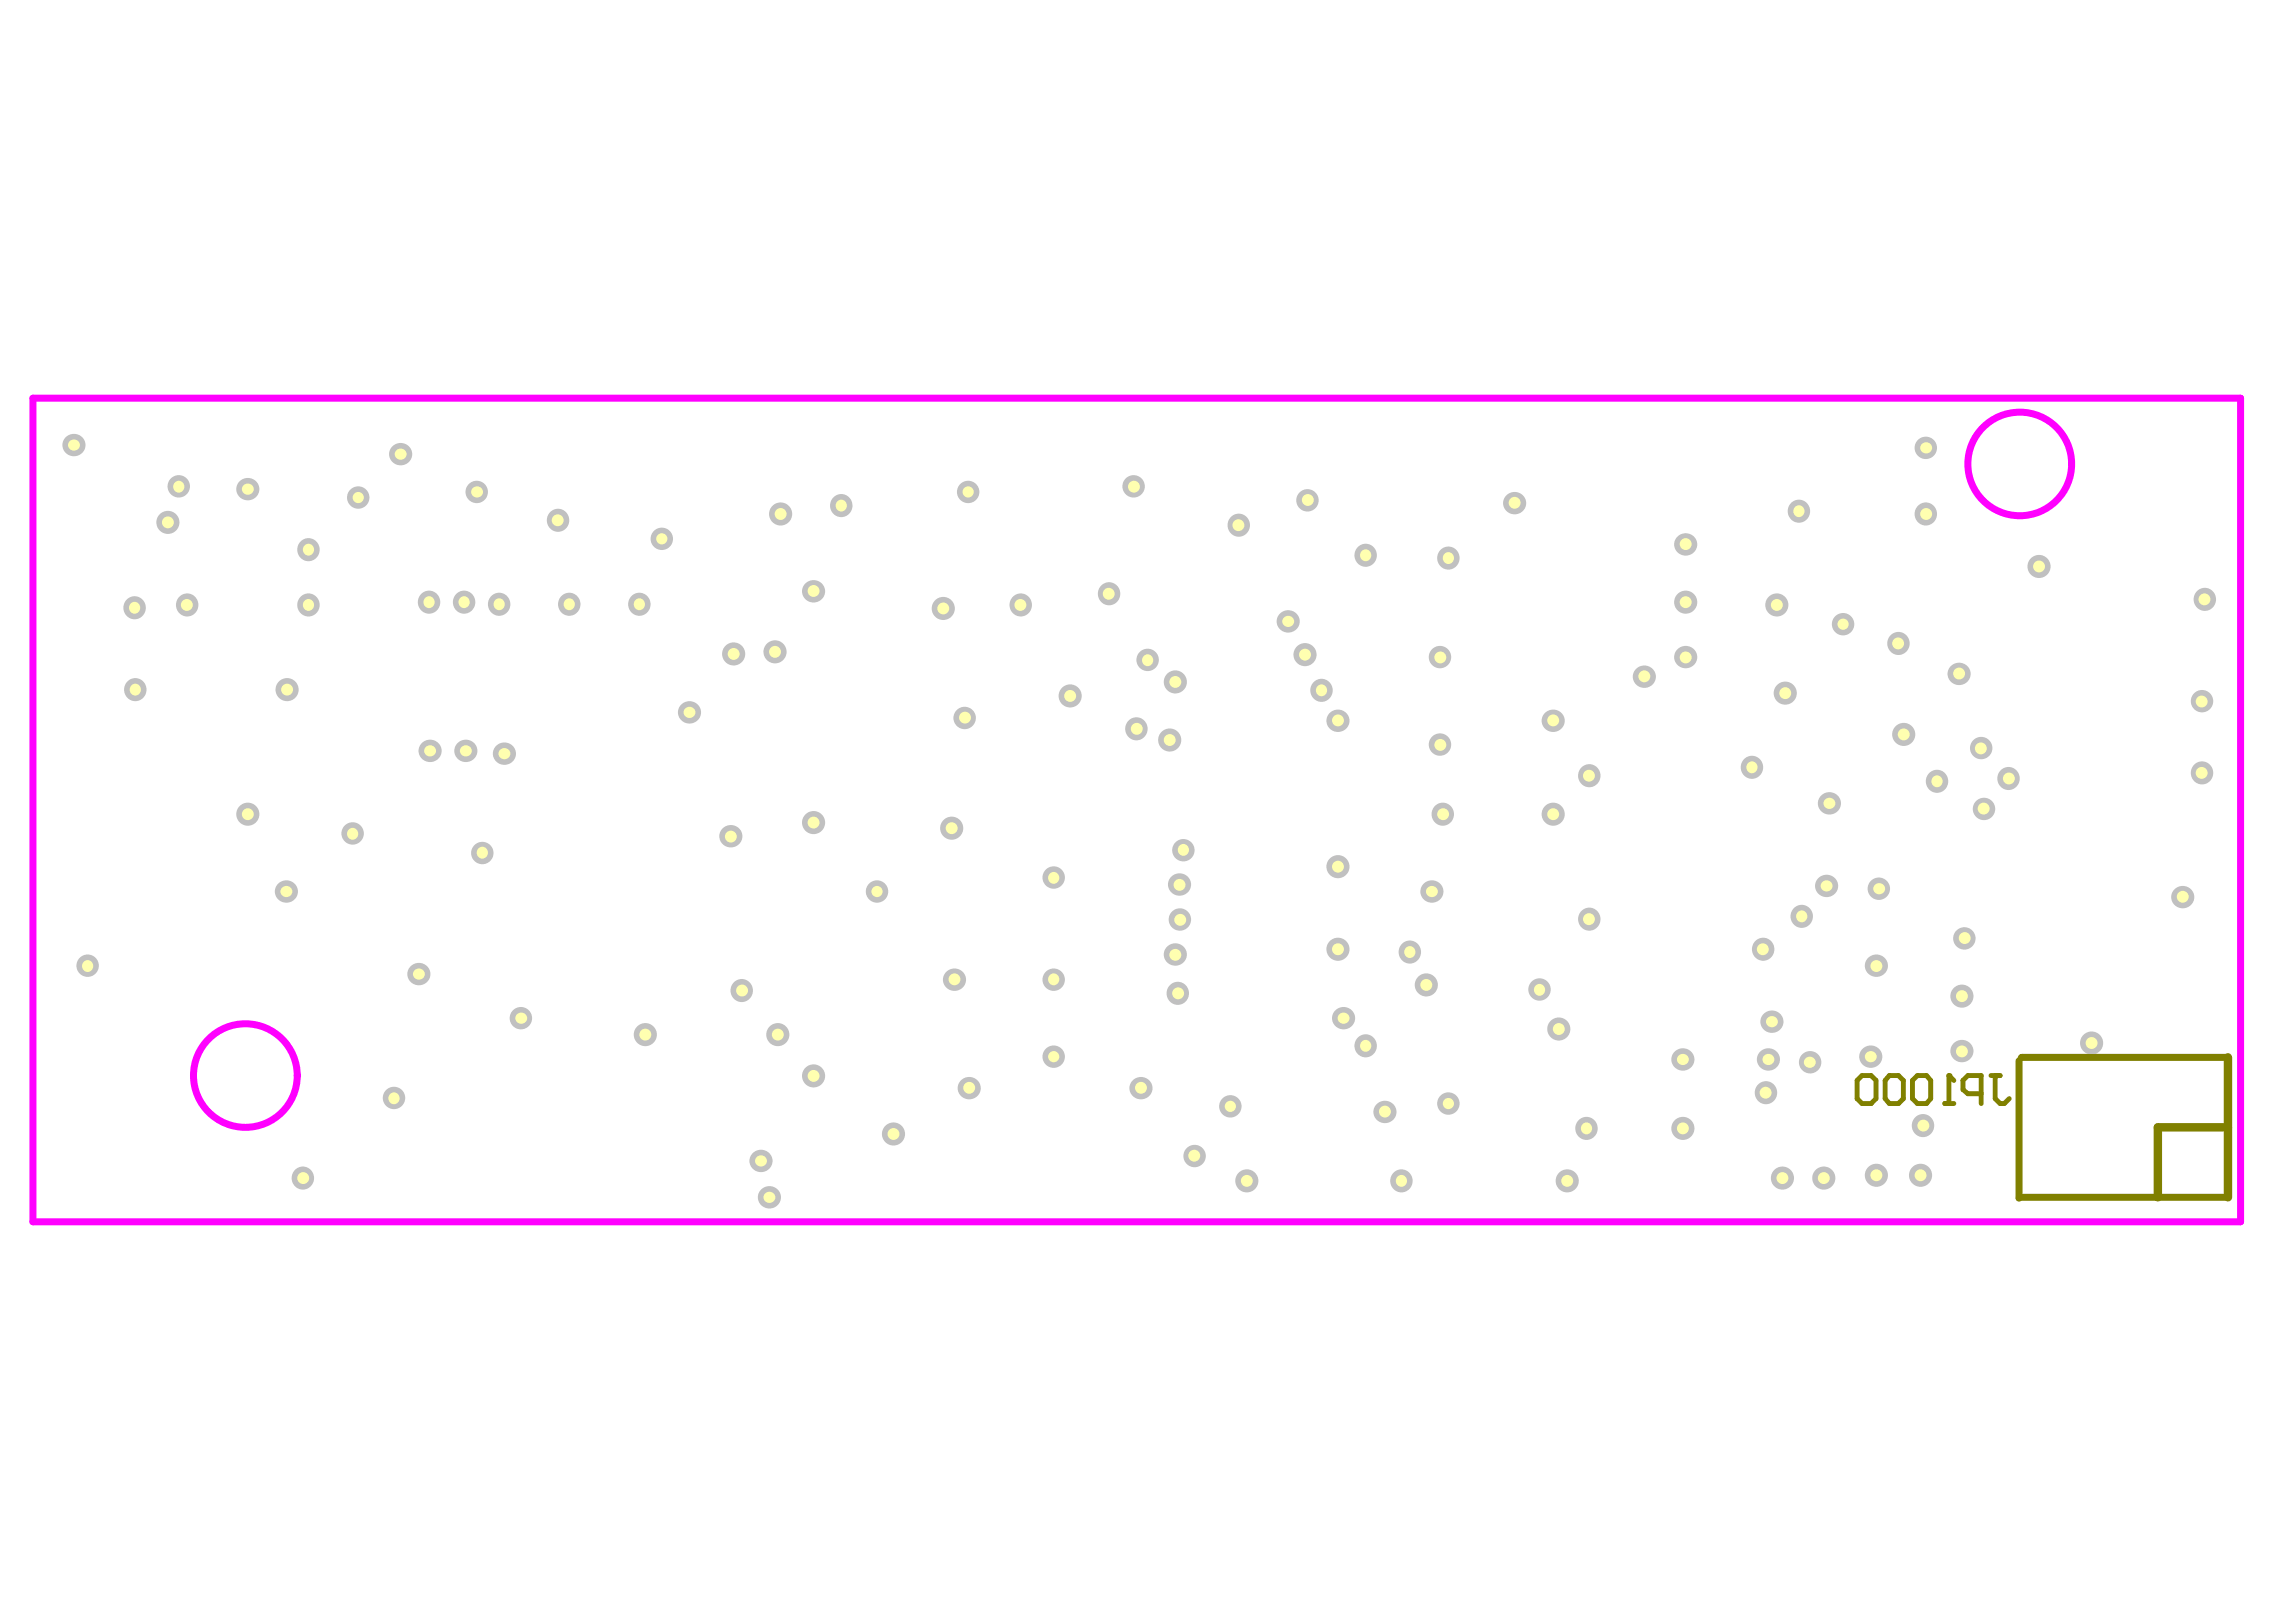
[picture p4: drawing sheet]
<svg xmlns="http://www.w3.org/2000/svg" width="840mm" height="594mm" viewBox="0 0 840 594" stroke-linecap="round" stroke-linejoin="round" font-family="sans-serif">
<circle cx="641.4" cy="280.9" r="4.2" fill="#c0c0c0"/>
<circle cx="641.4" cy="280.9" r="2.12" fill="#ffffb0"/>
<circle cx="662.8" cy="388.8" r="4.1" fill="#c0c0c0"/>
<circle cx="662.7" cy="388.8" r="2.12" fill="#ffffb0"/>
<circle cx="746.6" cy="207.3" r="4.2" fill="#c0c0c0"/>
<circle cx="746.6" cy="207.3" r="2.18" fill="#ffffb0"/>
<circle cx="717.4" cy="246.7" r="4.2" fill="#c0c0c0"/>
<circle cx="717.4" cy="246.5" r="2.18" fill="#ffffb0"/>
<circle cx="695.1" cy="235.5" r="4.2" fill="#c0c0c0"/>
<circle cx="695" cy="235.5" r="2.18" fill="#ffffb0"/>
<circle cx="725.4" cy="273.8" r="4.1" fill="#c0c0c0"/>
<circle cx="725.3" cy="273.9" r="2.18" fill="#ffffb0"/>
<circle cx="799.3" cy="328.4" r="4.2" fill="#c0c0c0"/>
<circle cx="799.2" cy="328.2" r="2.18" fill="#ffffb0"/>
<circle cx="765.9" cy="381.8" r="4.2" fill="#c0c0c0"/>
<circle cx="765.9" cy="381.8" r="2.18" fill="#ffffb0"/>
<circle cx="718.4" cy="364.6" r="4.2" fill="#c0c0c0"/>
<circle cx="718.4" cy="364.6" r="2.18" fill="#ffffb0"/>
<circle cx="719.3" cy="343.5" r="4.1" fill="#c0c0c0"/>
<circle cx="719.4" cy="343.4" r="2.18" fill="#ffffb0"/>
<circle cx="687.1" cy="353.5" r="4.2" fill="#c0c0c0"/>
<circle cx="687.1" cy="353.6" r="2.18" fill="#ffffb0"/>
<circle cx="659.7" cy="335.4" r="4.2" fill="#c0c0c0"/>
<circle cx="659.7" cy="335.4" r="2.12" fill="#ffffb0"/>
<circle cx="705.1" cy="188.1" r="4.2" fill="#c0c0c0"/>
<circle cx="705.3" cy="188.1" r="2.18" fill="#ffffb0"/>
<circle cx="674.9" cy="228.5" r="4.1" fill="#c0c0c0"/>
<circle cx="674.9" cy="228.5" r="2.05" fill="#ffffb0"/>
<circle cx="653.7" cy="253.7" r="4.2" fill="#c0c0c0"/>
<circle cx="653.7" cy="253.7" r="2.18" fill="#ffffb0"/>
<circle cx="726.5" cy="296.1" r="4.1" fill="#c0c0c0"/>
<circle cx="726.3" cy="296" r="2.18" fill="#ffffb0"/>
<circle cx="697.1" cy="268.8" r="4.2" fill="#c0c0c0"/>
<circle cx="697.1" cy="268.8" r="2.18" fill="#ffffb0"/>
<circle cx="430.4" cy="249.6" r="4.2" fill="#c0c0c0"/>
<circle cx="430.4" cy="249.6" r="2.18" fill="#ffffb0"/>
<circle cx="420.2" cy="241.5" r="4.1" fill="#c0c0c0"/>
<circle cx="420.2" cy="241.7" r="2.12" fill="#ffffb0"/>
<circle cx="688" cy="325.3" r="4.1" fill="#c0c0c0"/>
<circle cx="688.2" cy="325.3" r="2.12" fill="#ffffb0"/>
<circle cx="669.9" cy="294.1" r="4.2" fill="#c0c0c0"/>
<circle cx="669.9" cy="294.1" r="2.12" fill="#ffffb0"/>
<circle cx="735.4" cy="285" r="4.2" fill="#c0c0c0"/>
<circle cx="735.6" cy="285" r="2.18" fill="#ffffb0"/>
<circle cx="709.2" cy="286" r="4.2" fill="#c0c0c0"/>
<circle cx="709.2" cy="286" r="2.12" fill="#ffffb0"/>
<circle cx="647.6" cy="387.8" r="4.2" fill="#c0c0c0"/>
<circle cx="647.6" cy="387.8" r="2.12" fill="#ffffb0"/>
<circle cx="616.3" cy="387.8" r="4.2" fill="#c0c0c0"/>
<circle cx="616.3" cy="387.8" r="2.12" fill="#ffffb0"/>
<circle cx="687.1" cy="430.2" r="4.2" fill="#c0c0c0"/>
<circle cx="687.1" cy="430.2" r="2.18" fill="#ffffb0"/>
<circle cx="432" cy="323.8" r="4.2" fill="#c0c0c0"/>
<circle cx="431.9" cy="323.9" r="2.18" fill="#ffffb0"/>
<circle cx="432" cy="336.6" r="4.1" fill="#c0c0c0"/>
<circle cx="432.2" cy="336.7" r="2.18" fill="#ffffb0"/>
<circle cx="430.4" cy="349.4" r="4.2" fill="#c0c0c0"/>
<circle cx="430.4" cy="349.5" r="2.18" fill="#ffffb0"/>
<circle cx="157.6" cy="274.8" r="4.2" fill="#c0c0c0"/>
<circle cx="157.5" cy="274.8" r="2.12" fill="#ffffb0"/>
<circle cx="170.6" cy="274.8" r="4.2" fill="#c0c0c0"/>
<circle cx="170.6" cy="274.8" r="2.12" fill="#ffffb0"/>
<circle cx="184.8" cy="275.9" r="4.2" fill="#c0c0c0"/>
<circle cx="184.8" cy="275.9" r="2.12" fill="#ffffb0"/>
<circle cx="391.9" cy="254.7" r="4.2" fill="#c0c0c0"/>
<circle cx="391.9" cy="254.7" r="2.18" fill="#ffffb0"/>
<circle cx="433.3" cy="311.2" r="4.1" fill="#c0c0c0"/>
<circle cx="433.2" cy="311.1" r="2.12" fill="#ffffb0"/>
<circle cx="471.8" cy="227.5" r="4.2" fill="#c0c0c0"/>
<circle cx="471.8" cy="227.5" r="2.12" fill="#ffffb0"/>
<circle cx="477.9" cy="239.6" r="4.2" fill="#c0c0c0"/>
<circle cx="477.9" cy="239.6" r="2.18" fill="#ffffb0"/>
<circle cx="483.8" cy="252.7" r="4.2" fill="#c0c0c0"/>
<circle cx="483.8" cy="252.7" r="2.12" fill="#ffffb0"/>
<circle cx="500" cy="382.8" r="4.2" fill="#c0c0c0"/>
<circle cx="500" cy="382.8" r="2.12" fill="#ffffb0"/>
<circle cx="437.4" cy="423.2" r="4.1" fill="#c0c0c0"/>
<circle cx="437.3" cy="423" r="2.18" fill="#ffffb0"/>
<circle cx="563.7" cy="362.2" r="4.1" fill="#c0c0c0"/>
<circle cx="563.7" cy="362.3" r="2.12" fill="#ffffb0"/>
<circle cx="616.2" cy="413" r="4.2" fill="#c0c0c0"/>
<circle cx="616.2" cy="413" r="2.18" fill="#ffffb0"/>
<circle cx="685.1" cy="386.8" r="4.2" fill="#c0c0c0"/>
<circle cx="685.1" cy="386.8" r="2.12" fill="#ffffb0"/>
<circle cx="648.9" cy="374" r="4.2" fill="#c0c0c0"/>
<circle cx="648.9" cy="374" r="2.12" fill="#ffffb0"/>
<circle cx="527.3" cy="272.5" r="4.1" fill="#c0c0c0"/>
<circle cx="527.4" cy="272.7" r="2.18" fill="#ffffb0"/>
<circle cx="283.8" cy="238.6" r="4.2" fill="#c0c0c0"/>
<circle cx="283.8" cy="238.6" r="2.18" fill="#ffffb0"/>
<circle cx="530.3" cy="204.3" r="4.2" fill="#c0c0c0"/>
<circle cx="530.3" cy="204.3" r="2.12" fill="#ffffb0"/>
<circle cx="568.8" cy="263.8" r="4.2" fill="#c0c0c0"/>
<circle cx="568.7" cy="263.7" r="2.18" fill="#ffffb0"/>
<circle cx="568.7" cy="298" r="4.2" fill="#c0c0c0"/>
<circle cx="568.7" cy="298" r="2.18" fill="#ffffb0"/>
<circle cx="581.9" cy="283.9" r="4.2" fill="#c0c0c0"/>
<circle cx="581.8" cy="283.9" r="2.18" fill="#ffffb0"/>
<circle cx="617.3" cy="240.5" r="4.2" fill="#c0c0c0"/>
<circle cx="617.2" cy="240.6" r="2.18" fill="#ffffb0"/>
<circle cx="617.2" cy="220.4" r="4.2" fill="#c0c0c0"/>
<circle cx="617.2" cy="220.4" r="2.18" fill="#ffffb0"/>
<circle cx="705.2" cy="163.9" r="4.1" fill="#c0c0c0"/>
<circle cx="705.4" cy="163.9" r="2.12" fill="#ffffb0"/>
<circle cx="658.6" cy="187.1" r="4.2" fill="#c0c0c0"/>
<circle cx="658.6" cy="187.1" r="2.12" fill="#ffffb0"/>
<circle cx="650.6" cy="221.4" r="4.2" fill="#c0c0c0"/>
<circle cx="650.6" cy="221.4" r="2.18" fill="#ffffb0"/>
<circle cx="617.3" cy="199.3" r="4.2" fill="#c0c0c0"/>
<circle cx="617.2" cy="199.2" r="2.18" fill="#ffffb0"/>
<circle cx="528.2" cy="298" r="4.2" fill="#c0c0c0"/>
<circle cx="528.4" cy="298" r="2.18" fill="#ffffb0"/>
<circle cx="527.3" cy="240.5" r="4.1" fill="#c0c0c0"/>
<circle cx="527.4" cy="240.6" r="2.18" fill="#ffffb0"/>
<circle cx="554.7" cy="184.2" r="4.2" fill="#c0c0c0"/>
<circle cx="554.6" cy="184" r="2.18" fill="#ffffb0"/>
<circle cx="668.9" cy="324.3" r="4.2" fill="#c0c0c0"/>
<circle cx="668.9" cy="324.3" r="2.12" fill="#ffffb0"/>
<circle cx="524.4" cy="326.3" r="4.2" fill="#c0c0c0"/>
<circle cx="524.4" cy="326.3" r="2.12" fill="#ffffb0"/>
<circle cx="278.7" cy="424.9" r="4.2" fill="#c0c0c0"/>
<circle cx="278.7" cy="424.9" r="2.12" fill="#ffffb0"/>
<circle cx="284.8" cy="378.7" r="4.2" fill="#c0c0c0"/>
<circle cx="284.8" cy="378.7" r="2.18" fill="#ffffb0"/>
<circle cx="581.9" cy="336.4" r="4.2" fill="#c0c0c0"/>
<circle cx="581.8" cy="336.4" r="2.18" fill="#ffffb0"/>
<circle cx="428.3" cy="270.9" r="4.2" fill="#c0c0c0"/>
<circle cx="428.3" cy="270.9" r="2.18" fill="#ffffb0"/>
<circle cx="417.8" cy="398.3" r="4.2" fill="#c0c0c0"/>
<circle cx="417.8" cy="398.2" r="2.18" fill="#ffffb0"/>
<circle cx="355" cy="398.3" r="4.2" fill="#c0c0c0"/>
<circle cx="354.9" cy="398.2" r="2.18" fill="#ffffb0"/>
<circle cx="353.2" cy="262.8" r="4.1" fill="#c0c0c0"/>
<circle cx="353.4" cy="262.7" r="2.18" fill="#ffffb0"/>
<circle cx="345.4" cy="222.7" r="4.2" fill="#c0c0c0"/>
<circle cx="345.4" cy="222.7" r="2.18" fill="#ffffb0"/>
<circle cx="268.6" cy="239.4" r="4.2" fill="#c0c0c0"/>
<circle cx="268.6" cy="239.4" r="2.18" fill="#ffffb0"/>
<circle cx="234.1" cy="221.2" r="4.2" fill="#c0c0c0"/>
<circle cx="234" cy="221.2" r="2.12" fill="#ffffb0"/>
<circle cx="208.4" cy="221.2" r="4.2" fill="#c0c0c0"/>
<circle cx="208.4" cy="221.2" r="2.12" fill="#ffffb0"/>
<circle cx="204.3" cy="190.4" r="4.2" fill="#c0c0c0"/>
<circle cx="204.2" cy="190.4" r="2.18" fill="#ffffb0"/>
<circle cx="182.7" cy="221.2" r="4.2" fill="#c0c0c0"/>
<circle cx="182.7" cy="221.2" r="2.12" fill="#ffffb0"/>
<circle cx="157" cy="220.4" r="4.2" fill="#c0c0c0"/>
<circle cx="157" cy="220.4" r="2.12" fill="#ffffb0"/>
<circle cx="169.9" cy="220.4" r="4.2" fill="#c0c0c0"/>
<circle cx="169.9" cy="220.4" r="2.12" fill="#ffffb0"/>
<circle cx="146.8" cy="166.2" r="4.2" fill="#c0c0c0"/>
<circle cx="146.8" cy="166.2" r="2.12" fill="#ffffb0"/>
<circle cx="49.5" cy="252.4" r="4.2" fill="#c0c0c0"/>
<circle cx="49.5" cy="252.4" r="2.12" fill="#ffffb0"/>
<circle cx="105.1" cy="252.4" r="4.2" fill="#c0c0c0"/>
<circle cx="105.1" cy="252.4" r="2.18" fill="#ffffb0"/>
<circle cx="602.2" cy="247.7" r="4.2" fill="#c0c0c0"/>
<circle cx="602.1" cy="247.6" r="2.18" fill="#ffffb0"/>
<circle cx="104.9" cy="326.3" r="4.2" fill="#c0c0c0"/>
<circle cx="104.9" cy="326.3" r="2.12" fill="#ffffb0"/>
<circle cx="90.7" cy="298" r="4.2" fill="#c0c0c0"/>
<circle cx="90.7" cy="298" r="2.18" fill="#ffffb0"/>
<circle cx="522.3" cy="360.5" r="4.2" fill="#c0c0c0"/>
<circle cx="522.3" cy="360.5" r="2.18" fill="#ffffb0"/>
<circle cx="516.2" cy="348.5" r="4.2" fill="#c0c0c0"/>
<circle cx="516.2" cy="348.5" r="2.12" fill="#ffffb0"/>
<circle cx="507.2" cy="407" r="4.2" fill="#c0c0c0"/>
<circle cx="507.1" cy="406.9" r="2.18" fill="#ffffb0"/>
<circle cx="530.3" cy="403.9" r="4.1" fill="#c0c0c0"/>
<circle cx="530.3" cy="403.9" r="2.05" fill="#ffffb0"/>
<circle cx="570.8" cy="376.7" r="4.2" fill="#c0c0c0"/>
<circle cx="570.8" cy="376.7" r="2.18" fill="#ffffb0"/>
<circle cx="129.1" cy="305.1" r="4.1" fill="#c0c0c0"/>
<circle cx="129.1" cy="305.2" r="2.12" fill="#ffffb0"/>
<circle cx="580.9" cy="413" r="4.2" fill="#c0c0c0"/>
<circle cx="580.9" cy="413" r="2.12" fill="#ffffb0"/>
<circle cx="513.1" cy="432.2" r="4.2" fill="#c0c0c0"/>
<circle cx="513.1" cy="432.2" r="2.12" fill="#ffffb0"/>
<circle cx="573.9" cy="432.2" r="4.2" fill="#c0c0c0"/>
<circle cx="573.9" cy="432.2" r="2.18" fill="#ffffb0"/>
<circle cx="704.1" cy="412" r="4.2" fill="#c0c0c0"/>
<circle cx="704.3" cy="412" r="2.18" fill="#ffffb0"/>
<circle cx="703.2" cy="430.2" r="4.2" fill="#c0c0c0"/>
<circle cx="703.2" cy="430.2" r="2.18" fill="#ffffb0"/>
<circle cx="667.8" cy="431.2" r="4.2" fill="#c0c0c0"/>
<circle cx="667.8" cy="431.2" r="2.18" fill="#ffffb0"/>
<circle cx="652.7" cy="431.2" r="4.2" fill="#c0c0c0"/>
<circle cx="652.7" cy="431.2" r="2.18" fill="#ffffb0"/>
<circle cx="646.6" cy="400" r="4.2" fill="#c0c0c0"/>
<circle cx="646.5" cy="400" r="2.18" fill="#ffffb0"/>
<circle cx="456.5" cy="432.2" r="4.2" fill="#c0c0c0"/>
<circle cx="456.5" cy="432.2" r="2.18" fill="#ffffb0"/>
<circle cx="492" cy="372.7" r="4.2" fill="#c0c0c0"/>
<circle cx="492" cy="372.7" r="2.12" fill="#ffffb0"/>
<circle cx="431.2" cy="363.6" r="4.2" fill="#c0c0c0"/>
<circle cx="431.4" cy="363.6" r="2.18" fill="#ffffb0"/>
<circle cx="450.5" cy="405" r="4.1" fill="#c0c0c0"/>
<circle cx="450.5" cy="405" r="2.05" fill="#ffffb0"/>
<circle cx="453.5" cy="192.2" r="4.2" fill="#c0c0c0"/>
<circle cx="453.5" cy="192.2" r="2.18" fill="#ffffb0"/>
<circle cx="500" cy="203.3" r="4.2" fill="#c0c0c0"/>
<circle cx="500" cy="203.3" r="2.12" fill="#ffffb0"/>
<circle cx="478.8" cy="183.1" r="4.1" fill="#c0c0c0"/>
<circle cx="478.9" cy="183" r="2.18" fill="#ffffb0"/>
<circle cx="415.1" cy="178" r="4.1" fill="#c0c0c0"/>
<circle cx="415.2" cy="178.1" r="2.18" fill="#ffffb0"/>
<circle cx="373.7" cy="221.4" r="4.2" fill="#c0c0c0"/>
<circle cx="373.6" cy="221.4" r="2.18" fill="#ffffb0"/>
<circle cx="308" cy="185.1" r="4.2" fill="#c0c0c0"/>
<circle cx="308" cy="185.1" r="2.12" fill="#ffffb0"/>
<circle cx="354.5" cy="180.1" r="4.1" fill="#c0c0c0"/>
<circle cx="354.5" cy="180.1" r="2.05" fill="#ffffb0"/>
<circle cx="406" cy="217.3" r="4.2" fill="#c0c0c0"/>
<circle cx="406" cy="217.3" r="2.18" fill="#ffffb0"/>
<circle cx="285.8" cy="188.1" r="4.2" fill="#c0c0c0"/>
<circle cx="285.8" cy="188.1" r="2.18" fill="#ffffb0"/>
<circle cx="298" cy="216.4" r="4.2" fill="#c0c0c0"/>
<circle cx="297.9" cy="216.3" r="2.18" fill="#ffffb0"/>
<circle cx="297.9" cy="301.1" r="4.2" fill="#c0c0c0"/>
<circle cx="297.9" cy="301.1" r="2.18" fill="#ffffb0"/>
<circle cx="252.5" cy="260.8" r="4.2" fill="#c0c0c0"/>
<circle cx="252.5" cy="260.8" r="2.12" fill="#ffffb0"/>
<circle cx="267.7" cy="306.1" r="4.2" fill="#c0c0c0"/>
<circle cx="267.6" cy="306.2" r="2.18" fill="#ffffb0"/>
<circle cx="348.5" cy="303.1" r="4.2" fill="#c0c0c0"/>
<circle cx="348.5" cy="303.1" r="2.18" fill="#ffffb0"/>
<circle cx="385.8" cy="321.2" r="4.1" fill="#c0c0c0"/>
<circle cx="385.8" cy="321.3" r="2.12" fill="#ffffb0"/>
<circle cx="385.8" cy="358.6" r="4.1" fill="#c0c0c0"/>
<circle cx="385.8" cy="358.5" r="2.12" fill="#ffffb0"/>
<circle cx="385.8" cy="386.8" r="4.1" fill="#c0c0c0"/>
<circle cx="385.8" cy="386.8" r="2.05" fill="#ffffb0"/>
<circle cx="297.9" cy="393.8" r="4.2" fill="#c0c0c0"/>
<circle cx="297.9" cy="393.8" r="2.18" fill="#ffffb0"/>
<circle cx="327.2" cy="415.1" r="4.2" fill="#c0c0c0"/>
<circle cx="327.2" cy="415.1" r="2.18" fill="#ffffb0"/>
<circle cx="349.6" cy="358.6" r="4.2" fill="#c0c0c0"/>
<circle cx="349.5" cy="358.5" r="2.18" fill="#ffffb0"/>
<circle cx="321.1" cy="326.3" r="4.1" fill="#c0c0c0"/>
<circle cx="321.1" cy="326.3" r="2.05" fill="#ffffb0"/>
<circle cx="271.5" cy="362.6" r="4.2" fill="#c0c0c0"/>
<circle cx="271.7" cy="362.6" r="2.18" fill="#ffffb0"/>
<circle cx="236.3" cy="378.7" r="4.2" fill="#c0c0c0"/>
<circle cx="236.3" cy="378.7" r="2.18" fill="#ffffb0"/>
<circle cx="153.4" cy="356.6" r="4.2" fill="#c0c0c0"/>
<circle cx="153.4" cy="356.6" r="2.12" fill="#ffffb0"/>
<circle cx="190.7" cy="372.7" r="4.1" fill="#c0c0c0"/>
<circle cx="190.9" cy="372.7" r="2.12" fill="#ffffb0"/>
<circle cx="176.6" cy="312.2" r="4.1" fill="#c0c0c0"/>
<circle cx="176.5" cy="312.1" r="2.12" fill="#ffffb0"/>
<circle cx="112.9" cy="221.4" r="4.2" fill="#c0c0c0"/>
<circle cx="112.9" cy="221.4" r="2.12" fill="#ffffb0"/>
<circle cx="112.9" cy="201.2" r="4.2" fill="#c0c0c0"/>
<circle cx="112.9" cy="201.2" r="2.12" fill="#ffffb0"/>
<circle cx="90.8" cy="179" r="4.2" fill="#c0c0c0"/>
<circle cx="90.8" cy="179" r="2.12" fill="#ffffb0"/>
<circle cx="131.2" cy="182.1" r="4.1" fill="#c0c0c0"/>
<circle cx="131.2" cy="182.1" r="2.05" fill="#ffffb0"/>
<circle cx="174.6" cy="180.1" r="4.1" fill="#c0c0c0"/>
<circle cx="174.7" cy="180.1" r="2.12" fill="#ffffb0"/>
<circle cx="242.3" cy="197.2" r="4.1" fill="#c0c0c0"/>
<circle cx="242.3" cy="197.2" r="2.05" fill="#ffffb0"/>
<circle cx="68.5" cy="221.4" r="4.2" fill="#c0c0c0"/>
<circle cx="68.4" cy="221.4" r="2.18" fill="#ffffb0"/>
<circle cx="49.2" cy="222.5" r="4.2" fill="#c0c0c0"/>
<circle cx="49.2" cy="222.5" r="2.12" fill="#ffffb0"/>
<circle cx="65.5" cy="178" r="4.1" fill="#c0c0c0"/>
<circle cx="65.4" cy="178.1" r="2.12" fill="#ffffb0"/>
<circle cx="32.1" cy="353.5" r="4.1" fill="#c0c0c0"/>
<circle cx="32" cy="353.6" r="2.12" fill="#ffffb0"/>
<circle cx="645.5" cy="347.5" r="4.2" fill="#c0c0c0"/>
<circle cx="645.5" cy="347.5" r="2.18" fill="#ffffb0"/>
<circle cx="806.2" cy="282.9" r="4.2" fill="#c0c0c0"/>
<circle cx="806.2" cy="282.9" r="2.18" fill="#ffffb0"/>
<circle cx="718.4" cy="384.7" r="4.2" fill="#c0c0c0"/>
<circle cx="718.4" cy="384.9" r="2.18" fill="#ffffb0"/>
<circle cx="807.3" cy="219.4" r="4.2" fill="#c0c0c0"/>
<circle cx="807.2" cy="219.4" r="2.18" fill="#ffffb0"/>
<circle cx="806.3" cy="256.7" r="4.1" fill="#c0c0c0"/>
<circle cx="806.2" cy="256.8" r="2.18" fill="#ffffb0"/>
<circle cx="416.1" cy="266.8" r="4.2" fill="#c0c0c0"/>
<circle cx="416.2" cy="266.8" r="2.18" fill="#ffffb0"/>
<circle cx="281.8" cy="438.3" r="4.2" fill="#c0c0c0"/>
<circle cx="281.8" cy="438.3" r="2.12" fill="#ffffb0"/>
<circle cx="144.3" cy="401.9" r="4.1" fill="#c0c0c0"/>
<circle cx="144.2" cy="402" r="2.12" fill="#ffffb0"/>
<circle cx="27.1" cy="162.9" r="4.2" fill="#c0c0c0"/>
<circle cx="27.1" cy="162.9" r="2.12" fill="#ffffb0"/>
<circle cx="110.8" cy="431.2" r="4.2" fill="#c0c0c0"/>
<circle cx="111" cy="431.2" r="2.18" fill="#ffffb0"/>
<circle cx="61.5" cy="191.2" r="4.2" fill="#c0c0c0"/>
<circle cx="61.5" cy="191.2" r="2.18" fill="#ffffb0"/>
<circle cx="490" cy="263.8" r="4.2" fill="#c0c0c0"/>
<circle cx="489.9" cy="263.7" r="2.18" fill="#ffffb0"/>
<circle cx="489.9" cy="317.2" r="4.2" fill="#c0c0c0"/>
<circle cx="489.9" cy="317.2" r="2.18" fill="#ffffb0"/>
<circle cx="489.9" cy="347.5" r="4.2" fill="#c0c0c0"/>
<circle cx="489.9" cy="347.5" r="2.18" fill="#ffffb0"/>
<g fill="none" stroke="#f0f" stroke-width="2.6">
<path d="M12.1 145.7h808.3v301.5h-808.3z"/>
<circle cx="739.6" cy="169.8" r="19"/>
<circle cx="89.9" cy="393.7" r="19"/>
</g>
<path d="M739.3 388.3v50.2l.3-.2h76.2M815.8 387h-75.5l-.2 .3" fill="none" stroke="#808000" stroke-width="2.6"/>
<path d="M815.8 387v51.3M815.8 412.6h-25.7v25.7" fill="none" stroke="#808000" stroke-width="3.1"/>
<path d="M713.6 393.7v10.2M729 393.7h3.4M730.6 393.7v8.4l1.8 1.8h1.5l1.8-1.8M712.1 403.9h3.3M725.4 400.4h-4.8l-1.8-1.6v-3.3l1.8-1.8h4.8v10.2" fill="none" stroke="#808000" stroke-width="1.8"/>
<circle cx="713.6" cy="393.7" r=".9" fill="#808000"/>
<path d="M680 395.5l1.8-1.8h3.3l1.8 1.8v6.6l-1.8 1.8h-3.3l-1.8-1.8zM691.8 393.7h3.3l1.8 1.8v6.6l-1.8 1.8h-3.3l-1.5-1.8v-6.6zM700.3 395.5l1.8-1.8h3.3l1.6 1.8v6.6l-1.6 1.8h-3.3l-1.8-1.8zM713.6 393.7l1.8 1.8" fill="none" stroke="#808000" stroke-width="1.8"/>
</svg>
